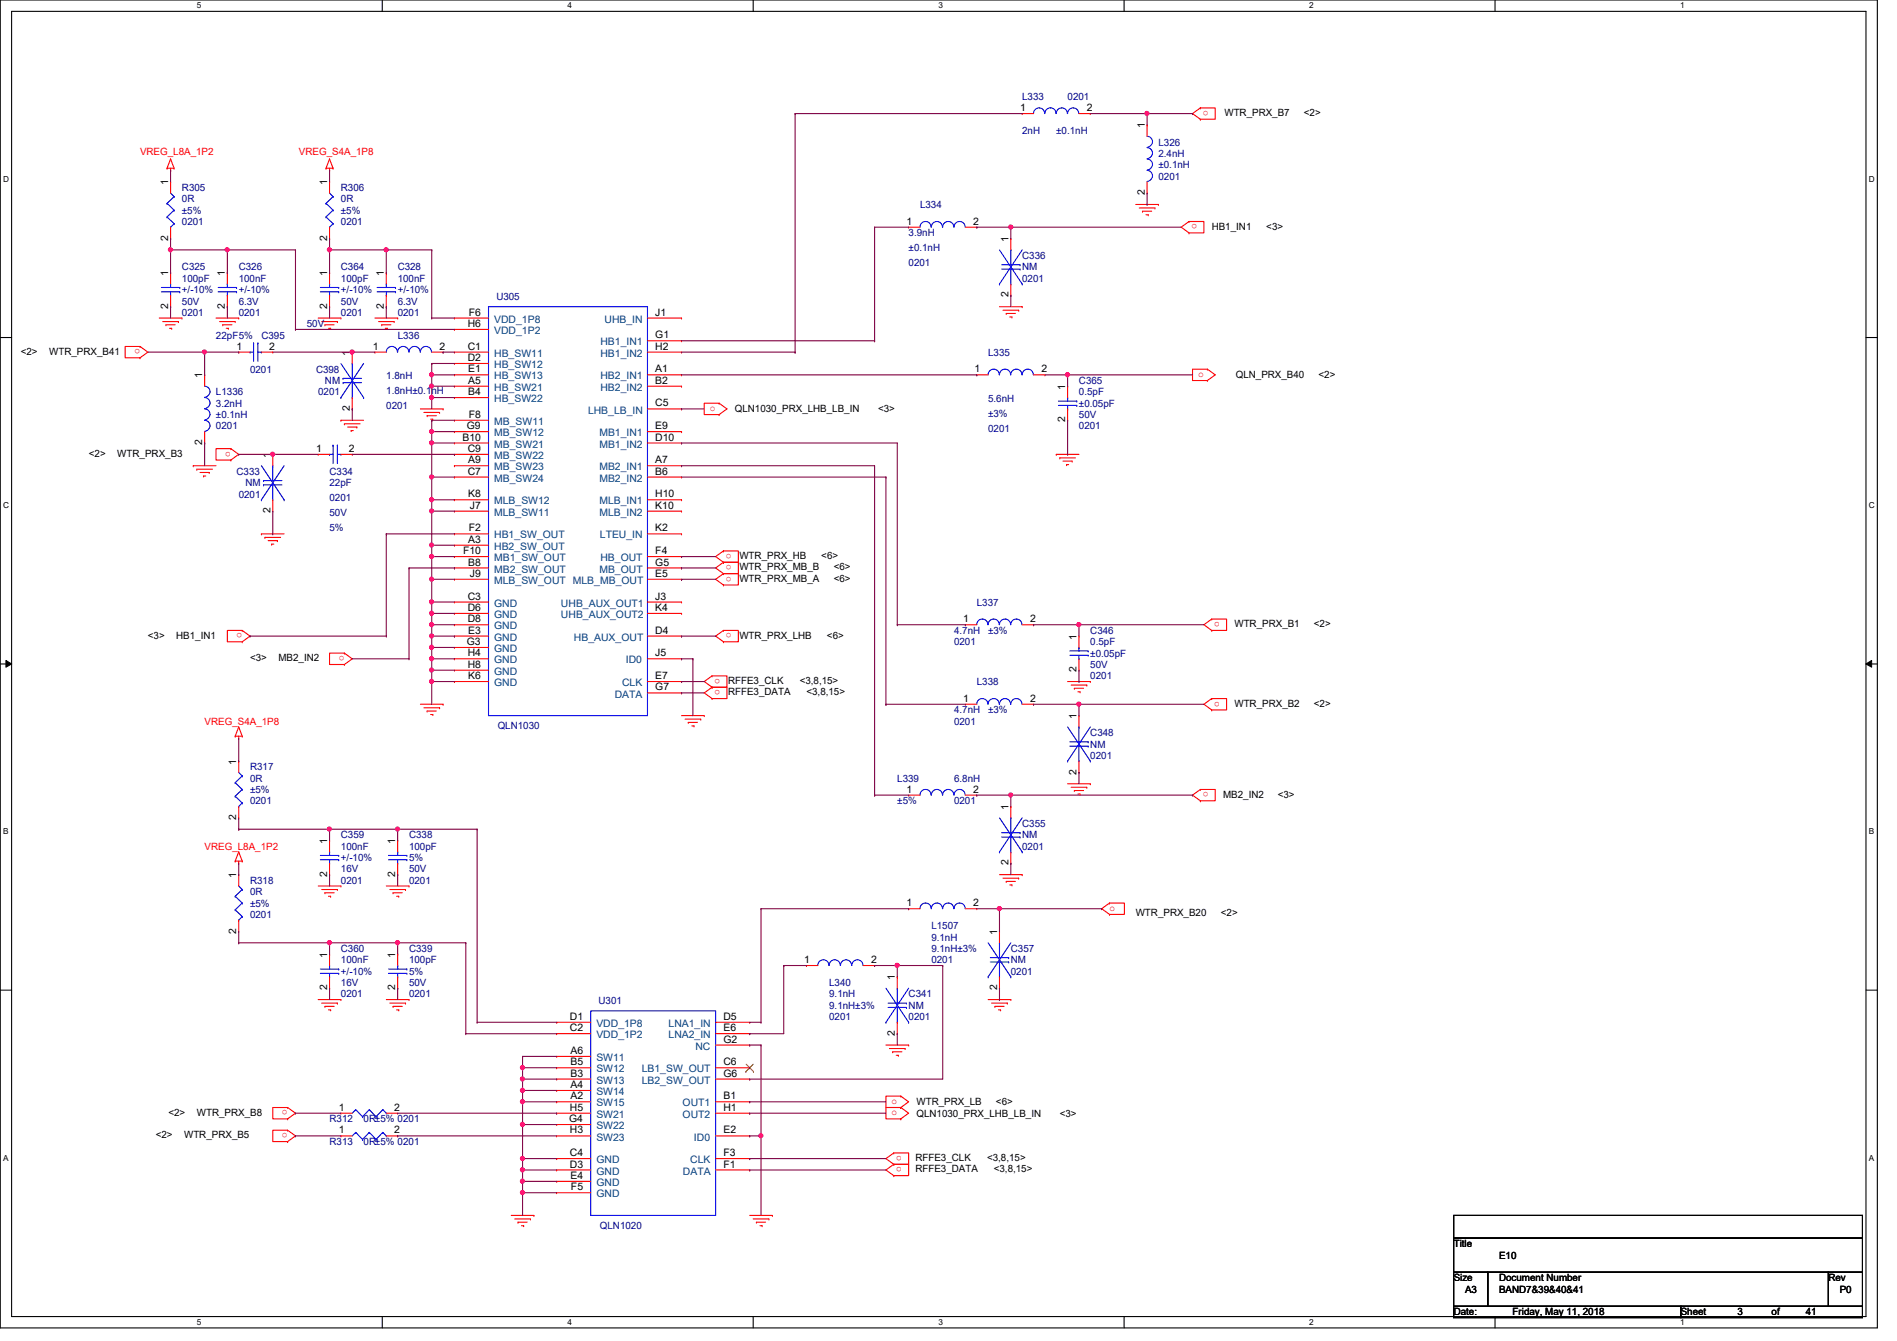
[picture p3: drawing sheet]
<svg xmlns="http://www.w3.org/2000/svg" width="297mm" height="210mm" viewBox="0 0 297 210" stroke-linecap="round" stroke-linejoin="round" font-family="sans-serif">
<defs><g id="words">
<g font-size="1.6">
<text x="159.7" y="17.4">1</text>
<text x="170.2" y="17.4">2</text>
<text x="179.2" y="20.1" transform="rotate(-90 179.2 20.1)">1</text>
<text x="191.7" y="18.2">WTR_PRX_B7</text>
<text x="204.2" y="18.2">&lt;2&gt;</text>
<text x="26.3" y="29" transform="rotate(-90 26.3 29)">1</text>
<text x="51.2" y="29" transform="rotate(-90 51.2 29)">1</text>
<text x="141.9" y="35.2">1</text>
<text x="152.4" y="35.2">2</text>
<text x="179.2" y="30.6" transform="rotate(-90 179.2 30.6)">2</text>
<text x="189.7" y="35.9">HB1_IN1</text>
<text x="198.3" y="35.9">&lt;3&gt;</text>
<text x="26.3" y="37.7" transform="rotate(-90 26.3 37.7)">2</text>
<text x="51.2" y="37.7" transform="rotate(-90 51.2 37.7)">2</text>
<text x="157.9" y="37.9" transform="rotate(-90 157.9 37.9)">1</text>
<text x="26.3" y="43.2" transform="rotate(-90 26.3 43.2)">1</text>
<text x="35.2" y="43.2" transform="rotate(-90 35.2 43.2)">1</text>
<text x="51.2" y="43.2" transform="rotate(-90 51.2 43.2)">1</text>
<text x="60.1" y="43.2" transform="rotate(-90 60.1 43.2)">1</text>
<text x="157.9" y="46.6" transform="rotate(-90 157.9 46.6)">2</text>
<text x="26.3" y="48.3" transform="rotate(-90 26.3 48.3)">2</text>
<text x="35.2" y="48.3" transform="rotate(-90 35.2 48.3)">2</text>
<text x="51.2" y="48.3" transform="rotate(-90 51.2 48.3)">2</text>
<text x="60.1" y="48.3" transform="rotate(-90 60.1 48.3)">2</text>
<text x="73.2" y="51.2">H6</text>
<text x="73.4" y="49.4">F6</text>
<text x="102.6" y="49.4">J1</text>
<text x="102.6" y="53">G1</text>
<text x="3.3" y="55.5">&lt;2&gt;</text>
<text x="7.7" y="55.5">WTR_PRX_B41</text>
<text x="31.7" y="59.2" transform="rotate(-90 31.7 59.2)">1</text>
<text x="37" y="54.7">1</text>
<text x="42.2" y="54.7">2</text>
<text x="54.8" y="55.7" transform="rotate(-90 54.8 55.7)">1</text>
<text x="58.4" y="54.7">1</text>
<text x="68.8" y="54.7">2</text>
<text x="73.2" y="54.7">C1</text>
<text x="73.2" y="56.5">D2</text>
<text x="73.3" y="58.3">E1</text>
<text x="102.6" y="54.7">H2</text>
<text x="102.6" y="58.3">A1</text>
<text x="152.6" y="58.3">1</text>
<text x="163.1" y="58.3">2</text>
<text x="193.5" y="59.2">QLN_PRX_B40</text>
<text x="206.5" y="59.2">&lt;2&gt;</text>
<text x="54.8" y="64.3" transform="rotate(-90 54.8 64.3)">2</text>
<text x="73.3" y="60.1">A5</text>
<text x="73.3" y="61.8">B4</text>
<text x="73.4" y="65.4">F8</text>
<text x="102.6" y="60.1">B2</text>
<text x="102.6" y="63.6">C5</text>
<text x="115.1" y="64.6">QLN1030_PRX_LHB_LB_IN</text>
<text x="137.5" y="64.6">&lt;3&gt;</text>
<text x="166.8" y="61" transform="rotate(-90 166.8 61)">1</text>
<text x="13.9" y="71.5">&lt;2&gt;</text>
<text x="18.4" y="71.5">WTR_PRX_B3</text>
<text x="31.7" y="69.7" transform="rotate(-90 31.7 69.7)">2</text>
<text x="42.3" y="71.7" transform="rotate(-90 42.3 71.7)">1</text>
<text x="49.5" y="70.7">1</text>
<text x="54.6" y="70.7">2</text>
<text x="72.4" y="69">B10</text>
<text x="73.1" y="67.2">G9</text>
<text x="73.2" y="70.7">C9</text>
<text x="102.6" y="67.2">E9</text>
<text x="102.6" y="69">D10</text>
<text x="166.8" y="66.1" transform="rotate(-90 166.8 66.1)">2</text>
<text x="73.2" y="74.3">C7</text>
<text x="73.3" y="72.5">A9</text>
<text x="73.3" y="77.9">K8</text>
<text x="102.6" y="72.5">A7</text>
<text x="102.6" y="74.3">B6</text>
<text x="102.6" y="77.9">H10</text>
<text x="42.3" y="80.3" transform="rotate(-90 42.3 80.3)">2</text>
<text x="73.4" y="83.2">F2</text>
<text x="73.6" y="79.6">J7</text>
<text x="102.6" y="79.6">K10</text>
<text x="102.6" y="83.2">K2</text>
<text x="72.5" y="86.7">F10</text>
<text x="73.3" y="85">A3</text>
<text x="73.3" y="88.5">B8</text>
<text x="102.6" y="86.7">F4</text>
<text x="102.6" y="88.5">G5</text>
<text x="115.8" y="89.3">WTR_PRX_MB_B</text>
<text x="115.8" y="87.5">WTR_PRX_HB</text>
<text x="128.6" y="87.5">&lt;6&gt;</text>
<text x="130.6" y="89.3">&lt;6&gt;</text>
<text x="73.2" y="93.9">C3</text>
<text x="73.2" y="95.6">D6</text>
<text x="73.6" y="90.3">J9</text>
<text x="102.6" y="90.3">E5</text>
<text x="102.6" y="93.9">J3</text>
<text x="102.6" y="95.6">K4</text>
<text x="115.8" y="91.1">WTR_PRX_MB_A</text>
<text x="130.6" y="91.1">&lt;6&gt;</text>
<text x="23.2" y="99.9">&lt;3&gt;</text>
<text x="27.6" y="99.9">HB1_IN1</text>
<text x="73.1" y="101">G3</text>
<text x="73.2" y="97.4">D8</text>
<text x="73.3" y="99.2">E3</text>
<text x="102.6" y="99.2">D4</text>
<text x="115.8" y="99.9">WTR_PRX_LHB</text>
<text x="129.5" y="99.9">&lt;6&gt;</text>
<text x="150.8" y="97.4">1</text>
<text x="161.3" y="97.4">2</text>
<text x="168.6" y="100.1" transform="rotate(-90 168.6 100.1)">1</text>
<text x="193.3" y="98.2">WTR_PRX_B1</text>
<text x="205.7" y="98.2">&lt;2&gt;</text>
<text x="39.2" y="103.5">&lt;3&gt;</text>
<text x="43.6" y="103.5">MB2_IN2</text>
<text x="73.2" y="102.7">H4</text>
<text x="73.2" y="104.5">H8</text>
<text x="73.3" y="106.3">K6</text>
<text x="102.6" y="102.7">J5</text>
<text x="102.6" y="106.3">E7</text>
<text x="114" y="107.1">RFFE3_CLK</text>
<text x="125.2" y="107.1">&lt;3,8,15&gt;</text>
<text x="168.6" y="105.2" transform="rotate(-90 168.6 105.2)">2</text>
<text x="102.6" y="108.1">G7</text>
<text x="114" y="108.8">RFFE3_DATA</text>
<text x="126.3" y="108.8">&lt;3,8,15&gt;</text>
<text x="150.8" y="109.9">1</text>
<text x="161.3" y="109.9">2</text>
<text x="168.6" y="112.6" transform="rotate(-90 168.6 112.6)">1</text>
<text x="193.3" y="110.6">WTR_PRX_B2</text>
<text x="205.7" y="110.6">&lt;2&gt;</text>
<text x="37" y="119.7" transform="rotate(-90 37 119.7)">1</text>
<text x="141.9" y="124.1">1</text>
<text x="152.4" y="124.1">2</text>
<text x="168.6" y="121.2" transform="rotate(-90 168.6 121.2)">2</text>
<text x="191.5" y="124.8">MB2_IN2</text>
<text x="200.1" y="124.8">&lt;3&gt;</text>
<text x="37" y="128.4" transform="rotate(-90 37 128.4)">2</text>
<text x="157.9" y="126.8" transform="rotate(-90 157.9 126.8)">1</text>
<text x="37" y="137.5" transform="rotate(-90 37 137.5)">1</text>
<text x="51.2" y="137.2" transform="rotate(-90 51.2 137.2)">2</text>
<text x="51.2" y="132.1" transform="rotate(-90 51.2 132.1)">1</text>
<text x="61.9" y="137.2" transform="rotate(-90 61.9 137.2)">2</text>
<text x="61.9" y="132.1" transform="rotate(-90 61.9 132.1)">1</text>
<text x="157.9" y="135.5" transform="rotate(-90 157.9 135.5)">2</text>
<text x="141.9" y="141.9">1</text>
<text x="152.4" y="141.9">2</text>
<text x="177.8" y="143.3">WTR_PRX_B20</text>
<text x="191.2" y="143.3">&lt;2&gt;</text>
<text x="37" y="146.1" transform="rotate(-90 37 146.1)">2</text>
<text x="51.2" y="149.9" transform="rotate(-90 51.2 149.9)">1</text>
<text x="61.9" y="149.9" transform="rotate(-90 61.9 149.9)">1</text>
<text x="156.1" y="146.3" transform="rotate(-90 156.1 146.3)">1</text>
<text x="51.2" y="155" transform="rotate(-90 51.2 155)">2</text>
<text x="61.9" y="155" transform="rotate(-90 61.9 155)">2</text>
<text x="125.9" y="150.7">1</text>
<text x="136.4" y="150.7">2</text>
<text x="140.1" y="153.5" transform="rotate(-90 140.1 153.5)">1</text>
<text x="156.1" y="155" transform="rotate(-90 156.1 155)">2</text>
<text x="89.2" y="159.6">D1</text>
<text x="89.2" y="161.4">C2</text>
<text x="113.3" y="159.6">D5</text>
<text x="113.3" y="161.4">E6</text>
<text x="89.3" y="165">A6</text>
<text x="89.3" y="166.8">B5</text>
<text x="113.3" y="163.2">G2</text>
<text x="113.3" y="166.8">C6</text>
<text x="140.1" y="162.1" transform="rotate(-90 140.1 162.1)">2</text>
<text x="53" y="173.9">1</text>
<text x="61.7" y="173.9">2</text>
<text x="89.2" y="173.9">H5</text>
<text x="89.3" y="168.5">B3</text>
<text x="89.3" y="170.3">A4</text>
<text x="89.3" y="172.1">A2</text>
<text x="113.3" y="168.5">G6</text>
<text x="113.3" y="172.1">B1</text>
<text x="113.3" y="173.9">H1</text>
<text x="143.5" y="173">WTR_PRX_LB</text>
<text x="156" y="173">&lt;6&gt;</text>
<text x="24.4" y="178.2">&lt;2&gt;</text>
<text x="26.4" y="174.6">&lt;2&gt;</text>
<text x="28.8" y="178.2">WTR_PRX_B5</text>
<text x="30.8" y="174.6">WTR_PRX_B8</text>
<text x="53" y="177.4">1</text>
<text x="61.7" y="177.4">2</text>
<text x="89.1" y="175.6">G4</text>
<text x="89.2" y="177.4">H3</text>
<text x="113.3" y="177.4">E2</text>
<text x="143.5" y="174.8">QLN1030_PRX_LHB_LB_IN</text>
<text x="165.9" y="174.8">&lt;3&gt;</text>
<text x="89.2" y="181">C4</text>
<text x="89.2" y="182.8">D3</text>
<text x="89.3" y="184.5">E4</text>
<text x="113.3" y="181">F3</text>
<text x="113.3" y="182.8">F1</text>
<text x="143.3" y="181.7">RFFE3_CLK</text>
<text x="143.3" y="183.5">RFFE3_DATA</text>
<text x="154.6" y="181.7">&lt;3,8,15&gt;</text>
<text x="155.6" y="183.5">&lt;3,8,15&gt;</text>
<text x="89.4" y="186.3">F5</text>
<text x="227.6" y="195.2">Title</text>
<text x="234.7" y="197">E10</text>
<text x="227.6" y="200.6">Size</text>
<text x="229.4" y="202.4">A3</text>
<text x="234.7" y="200.6">Document Number</text>
<text x="234.7" y="202.4">BAND7&amp;39&amp;40&amp;41</text>
<text x="286.3" y="200.6">Rev</text>
<text x="288.1" y="202.4">P0</text>
<text x="227.6" y="205.9">Date:</text>
<text x="236.9" y="205.9">Friday, May 11, 2018</text>
<text x="263.2" y="205.9">Sheet</text>
<text x="272.1" y="205.9">3</text>
<text x="277.4" y="205.9">of</text>
<text x="282.7" y="205.9">41</text>
</g>
<g font-size="1.6" fill="#000080">
<text x="160.1" y="15.7">L333</text>
<text x="167.2" y="15.7">0201</text>
<text x="160.1" y="21">2nH</text>
<text x="165.4" y="21">±0.1nH</text>
<text x="181.4" y="22.8">L326</text>
<text x="28.5" y="29.9">R305</text>
<text x="53.4" y="29.9">R306</text>
<text x="181.4" y="24.6">2.4nH</text>
<text x="181.4" y="26.3">±0.1nH</text>
<text x="181.4" y="28.1">0201</text>
<text x="28.5" y="31.7">0R</text>
<text x="28.5" y="33.4">±5%</text>
<text x="28.5" y="35.2">0201</text>
<text x="53.4" y="31.7">0R</text>
<text x="53.4" y="33.4">±5%</text>
<text x="53.4" y="35.2">0201</text>
<text x="144.1" y="32.6">L334</text>
<text x="142.3" y="37">3.9nH</text>
<text x="142.3" y="39.3">±0.1nH</text>
<text x="142.3" y="41.6">0201</text>
<text x="160.1" y="40.6">C336</text>
<text x="28.5" y="42.3">C325</text>
<text x="28.5" y="44.1">100pF</text>
<text x="28.5" y="47.7">50V</text>
<text x="28.5" y="45.9">+/-10%</text>
<text x="37.4" y="42.3">C326</text>
<text x="37.4" y="44.1">100nF</text>
<text x="37.4" y="47.7">6.3V</text>
<text x="37.4" y="45.9">+/-10%</text>
<text x="53.4" y="42.3">C364</text>
<text x="53.4" y="44.1">100pF</text>
<text x="53.4" y="47.7">50V</text>
<text x="53.4" y="45.9">+/-10%</text>
<text x="62.3" y="42.3">C328</text>
<text x="62.3" y="44.1">100nF</text>
<text x="62.3" y="47.7">6.3V</text>
<text x="62.3" y="45.9">+/-10%</text>
<text x="77.7" y="46.9">U305</text>
<text x="160.1" y="42.3">NM</text>
<text x="160.1" y="44.1">0201</text>
<text x="28.5" y="49.4">0201</text>
<text x="33.8" y="53">22pF5%</text>
<text x="37.4" y="49.4">0201</text>
<text x="40.9" y="53">C395</text>
<text x="48" y="51.2">50V</text>
<text x="53.4" y="49.4">0201</text>
<text x="62.3" y="49.4">0201</text>
<text x="62.3" y="53">L336</text>
<text x="39.2" y="58.3">0201</text>
<text x="49.5" y="58.3">C398</text>
<text x="60.5" y="59.4">1.8nH</text>
<text x="154.7" y="55.7">L335</text>
<text x="33.8" y="61.9">L1336</text>
<text x="33.8" y="63.7">3.2nH</text>
<text x="33.8" y="65.4">±0.1nH</text>
<text x="49.8" y="61.9">0201</text>
<text x="50.9" y="60.1">NM</text>
<text x="60.5" y="61.7">1.8nH±0.1nH</text>
<text x="60.5" y="64">0201</text>
<text x="154.7" y="62.9">5.6nH</text>
<text x="154.7" y="65.3">±3%</text>
<text x="168.9" y="60.1">C365</text>
<text x="168.9" y="61.9">0.5pF</text>
<text x="168.9" y="65.4">50V</text>
<text x="168.9" y="63.7">±0.05pF</text>
<text x="33.8" y="67.2">0201</text>
<text x="154.7" y="67.6">0201</text>
<text x="168.9" y="67.2">0201</text>
<text x="37" y="74.3">C333</text>
<text x="37.4" y="77.9">0201</text>
<text x="38.4" y="76.1">NM</text>
<text x="51.6" y="74.3">C334</text>
<text x="51.6" y="76.1">22pF</text>
<text x="51.6" y="78.4">0201</text>
<text x="51.6" y="80.7">50V</text>
<text x="51.6" y="83.1">5%</text>
<text x="152.9" y="94.8">L337</text>
<text x="149.4" y="99.2">4.7nH</text>
<text x="149.4" y="101">0201</text>
<text x="154.7" y="99.2">±3%</text>
<text x="170.7" y="99.2">C346</text>
<text x="170.7" y="101">0.5pF</text>
<text x="152.9" y="107.2">L338</text>
<text x="170.7" y="106.3">0201</text>
<text x="170.7" y="104.6">50V</text>
<text x="170.7" y="102.8">±0.05pF</text>
<text x="149.4" y="111.7">4.7nH</text>
<text x="149.4" y="113.5">0201</text>
<text x="154.7" y="111.7">±3%</text>
<text x="77.9" y="114.2">QLN1030</text>
<text x="170.7" y="115.2">C348</text>
<text x="170.7" y="117">NM</text>
<text x="170.7" y="118.8">0201</text>
<text x="39.2" y="120.6">R317</text>
<text x="39.2" y="122.3">0R</text>
<text x="39.2" y="124.1">±5%</text>
<text x="39.2" y="125.9">0201</text>
<text x="140.5" y="122.3">L339</text>
<text x="140.5" y="125.9">±5%</text>
<text x="149.4" y="122.3">6.8nH</text>
<text x="149.4" y="125.9">0201</text>
<text x="53.4" y="131.2">C359</text>
<text x="64" y="131.2">C338</text>
<text x="160.1" y="129.5">C355</text>
<text x="160.1" y="131.2">NM</text>
<text x="53.4" y="133">100nF</text>
<text x="53.4" y="136.6">16V</text>
<text x="53.4" y="134.8">+/-10%</text>
<text x="64" y="133">100pF</text>
<text x="64" y="136.6">50V</text>
<text x="64" y="134.8">5%</text>
<text x="160.1" y="133">0201</text>
<text x="39.2" y="138.3">R318</text>
<text x="39.2" y="140.1">0R</text>
<text x="39.2" y="141.9">±5%</text>
<text x="39.2" y="143.7">0201</text>
<text x="53.4" y="138.3">0201</text>
<text x="64" y="138.3">0201</text>
<text x="53.4" y="149">C360</text>
<text x="64" y="149">C339</text>
<text x="145.8" y="145.5">L1507</text>
<text x="145.8" y="147.2">9.1nH</text>
<text x="145.8" y="149">9.1nH±3%</text>
<text x="158.3" y="149">C357</text>
<text x="53.4" y="150.8">100nF</text>
<text x="53.4" y="154.3">16V</text>
<text x="53.4" y="152.6">+/-10%</text>
<text x="64" y="150.8">100pF</text>
<text x="64" y="154.3">50V</text>
<text x="64" y="152.6">5%</text>
<text x="129.8" y="154.3">L340</text>
<text x="145.8" y="150.8">0201</text>
<text x="158.3" y="150.8">NM</text>
<text x="158.3" y="152.6">0201</text>
<text x="53.4" y="156.1">0201</text>
<text x="64" y="156.1">0201</text>
<text x="93.7" y="157.2">U301</text>
<text x="129.8" y="156.1">9.1nH</text>
<text x="129.8" y="157.9">9.1nH±3%</text>
<text x="129.8" y="159.7">0201</text>
<text x="142.3" y="156.1">C341</text>
<text x="142.3" y="157.9">NM</text>
<text x="142.3" y="159.7">0201</text>
<text x="51.6" y="175.7">R312</text>
<text x="51.6" y="179.2">R313</text>
<text x="56.9" y="175.7">0R±5% 0201</text>
<text x="56.9" y="179.2">0R±5% 0201</text>
<text x="93.9" y="192.4">QLN1020</text>
</g>
<g font-size="1.6" fill="#f00">
<text x="189.2" y="17.4" transform="rotate(180 189.2 17.4)">o</text>
<text x="21.9" y="24.2">VREG_L8A_1P2</text>
<text x="46.8" y="24.2">VREG_S4A_1P8</text>
<text x="187.4" y="35.1" transform="rotate(180 187.4 35.1)">o</text>
<text x="21.9" y="54.7" transform="rotate(180 21.9 54.7)">o</text>
<text x="187.6" y="59">o</text>
<text x="111.2" y="64.3">o</text>
<text x="36.1" y="70.7" transform="rotate(180 36.1 70.7)">o</text>
<text x="114.6" y="88.5" transform="rotate(180 114.6 88.5)">o</text>
<text x="114.6" y="86.7" transform="rotate(180 114.6 86.7)">o</text>
<text x="114.6" y="90.3" transform="rotate(180 114.6 90.3)">o</text>
<text x="37.9" y="99.1" transform="rotate(180 37.9 99.1)">o</text>
<text x="114.6" y="99.1" transform="rotate(180 114.6 99.1)">o</text>
<text x="191" y="97.4" transform="rotate(180 191 97.4)">o</text>
<text x="53.9" y="102.7" transform="rotate(180 53.9 102.7)">o</text>
<text x="112.8" y="106.3" transform="rotate(180 112.8 106.3)">o</text>
<text x="32" y="113.5">VREG_S4A_1P8</text>
<text x="112.8" y="108" transform="rotate(180 112.8 108)">o</text>
<text x="191" y="109.8" transform="rotate(180 191 109.8)">o</text>
<text x="189.2" y="124" transform="rotate(180 189.2 124)">o</text>
<text x="32" y="133">VREG_L8A_1P2</text>
<text x="173.7" y="142.6">o</text>
<text x="45" y="173.8" transform="rotate(180 45 173.8)">o</text>
<text x="139.6" y="172.8">o</text>
<text x="45" y="177.4" transform="rotate(180 45 177.4)">o</text>
<text x="139.6" y="174.6">o</text>
<text x="141.2" y="180.9" transform="rotate(180 141.2 180.9)">o</text>
<text x="141.2" y="182.7" transform="rotate(180 141.2 182.7)">o</text>
</g>
<g font-size="1.6" fill="#004080">
<text x="77.4" y="50.5">VDD_1P8</text>
<text x="77.4" y="52.3">VDD_1P2</text>
<text x="94.7" y="50.5">UHB_IN</text>
<text x="77.4" y="55.8">HB_SW11</text>
<text x="77.4" y="57.6">HB_SW12</text>
<text x="77.4" y="59.4">HB_SW13</text>
<text x="94" y="54.1">HB1_IN1</text>
<text x="94" y="55.8">HB1_IN2</text>
<text x="94" y="59.4">HB2_IN1</text>
<text x="77.4" y="61.2">HB_SW21</text>
<text x="77.4" y="62.9">HB_SW22</text>
<text x="92.1" y="64.7">LHB_LB_IN</text>
<text x="94" y="61.2">HB2_IN2</text>
<text x="77.4" y="66.5">MB_SW11</text>
<text x="77.4" y="68.3">MB_SW12</text>
<text x="77.4" y="70.1">MB_SW21</text>
<text x="77.4" y="71.8">MB_SW22</text>
<text x="93.8" y="68.3">MB1_IN1</text>
<text x="93.8" y="70.1">MB1_IN2</text>
<text x="77.4" y="73.6">MB_SW23</text>
<text x="77.4" y="75.4">MB_SW24</text>
<text x="93.8" y="73.6">MB2_IN1</text>
<text x="93.8" y="75.4">MB2_IN2</text>
<text x="77.4" y="80.7">MLB_SW11</text>
<text x="77.4" y="79">MLB_SW12</text>
<text x="93.8" y="79">MLB_IN1</text>
<text x="93.8" y="80.7">MLB_IN2</text>
<text x="77.4" y="84.3">HB1_SW_OUT</text>
<text x="77.4" y="86.1">HB2_SW_OUT</text>
<text x="77.4" y="87.8">MB1_SW_OUT</text>
<text x="77.4" y="89.6">MB2_SW_OUT</text>
<text x="93.8" y="89.6">MB_OUT</text>
<text x="93.9" y="84.3">LTEU_IN</text>
<text x="94" y="87.8">HB_OUT</text>
<text x="77.4" y="91.4">MLB_SW_OUT MLB_MB_OUT</text>
<text x="77.4" y="95">GND</text>
<text x="87.8" y="95">UHB_AUX_OUT1</text>
<text x="77.4" y="96.7">GND</text>
<text x="77.4" y="98.5">GND</text>
<text x="77.4" y="100.3">GND</text>
<text x="87.8" y="96.7">UHB_AUX_OUT2</text>
<text x="89.9" y="100.3">HB_AUX_OUT</text>
<text x="77.4" y="102.1">GND</text>
<text x="77.4" y="103.8">GND</text>
<text x="77.4" y="105.6">GND</text>
<text x="77.4" y="107.4">GND</text>
<text x="97.4" y="107.4">CLK</text>
<text x="98" y="103.8">ID0</text>
<text x="96.3" y="109.2">DATA</text>
<text x="93.4" y="160.7">VDD_1P8</text>
<text x="104.7" y="160.7">LNA1_IN</text>
<text x="93.4" y="162.5">VDD_1P2</text>
<text x="93.4" y="166.1">SW11</text>
<text x="93.4" y="167.9">SW12</text>
<text x="100.5" y="167.9">LB1_SW_OUT</text>
<text x="104.7" y="162.5">LNA2_IN</text>
<text x="108.9" y="164.3">NC</text>
<text x="93.4" y="169.6">SW13</text>
<text x="93.4" y="171.4">SW14</text>
<text x="93.4" y="173.2">SW15</text>
<text x="100.5" y="169.6">LB2_SW_OUT</text>
<text x="106.9" y="173.2">OUT1</text>
<text x="93.4" y="175">SW21</text>
<text x="93.4" y="176.7">SW22</text>
<text x="93.4" y="178.5">SW23</text>
<text x="106.9" y="175">OUT2</text>
<text x="108.7" y="178.5">ID0</text>
<text x="93.4" y="182.1">GND</text>
<text x="93.4" y="183.9">GND</text>
<text x="93.4" y="185.6">GND</text>
<text x="106.9" y="183.9">DATA</text>
<text x="108.1" y="182.1">CLK</text>
<text x="93.4" y="187.4">GND</text>
</g>
<g font-size="1.3">
<text x="30.8" y="1.3">5</text>
<text x="88.9" y="1.3">4</text>
<text x="146.9" y="1.3">3</text>
<text x="205" y="1.3">2</text>
<text x="263.1" y="1.3">1</text>
<text x=".5" y="28.4">D</text>
<text x="292.6" y="28.4">D</text>
<text x=".5" y="79.5">C</text>
<text x="292.6" y="79.5">C</text>
<text x=".5" y="130.6">B</text>
<text x="292.6" y="130.6">B</text>
<text x=".5" y="181.7">A</text>
<text x="292.6" y="181.7">A</text>
<text x="30.8" y="207.4">5</text>
<text x="88.9" y="207.4">4</text>
<text x="146.9" y="207.4">3</text>
<text x="205" y="207.4">2</text>
<text x="263.1" y="207.4">1</text>
</g>
</g></defs>
<path d="M0 0h294v207.9h-294zM1.8 1.8h290.4v204.3h-290.4z" fill="none" stroke="#000" stroke-width=".17"/>
<g fill="#fff">
<path d="M30.8 .2h.7v1.4h-.7z"/>
<path d="M30.8 206.2h.7v1.4h-.7z"/>
</g>
<path d="M59.9 0v1.8M59.9 206.1v1.8" fill="none" stroke="#000" stroke-width=".17"/>
<g fill="#fff">
<path d="M88.9 .2h.6v1.4h-.6z"/>
<path d="M88.9 206.2h.6v1.4h-.6z"/>
</g>
<path d="M117.9 0v1.8M117.9 206.1v1.8" fill="none" stroke="#000" stroke-width=".17"/>
<g fill="#fff">
<path d="M146.9 .2h.7v1.4h-.7z"/>
<path d="M146.9 206.2h.7v1.4h-.7z"/>
</g>
<path d="M176 0v1.8M176 206.1v1.8" fill="none" stroke="#000" stroke-width=".17"/>
<g fill="#fff">
<path d="M205 .2h.7v1.4h-.7z"/>
<path d="M205 206.2h.7v1.4h-.7z"/>
</g>
<path d="M234.1 0v1.8M234.1 206.1v1.8" fill="none" stroke="#000" stroke-width=".17"/>
<g fill="#fff">
<path d="M263.1 .2h.7v1.4h-.7z"/>
<path d="M263.1 206.2h.7v1.4h-.7z"/>
<path d="M.5 27.3h.9v1.4h-.9z"/>
<path d="M292.6 27.3h.9v1.4h-.9z"/>
<path d="M.5 78.4h.9v1.4h-.9z"/>
<path d="M292.6 78.4h.9v1.4h-.9z"/>
</g>
<path d="M0 52.8h1.8M292.2 52.8h1.8" fill="none" stroke="#000" stroke-width=".17"/>
<g fill="#fff">
<path d="M.5 129.5h.8v1.4h-.8z"/>
<path d="M292.6 129.5h.9v1.4h-.9z"/>
</g>
<path d="M0 103.9h1.8M292.2 103.9h1.8" fill="none" stroke="#000" stroke-width=".17"/>
<path d="M.9 103.4l.9 .5-.9 .5zM292.2 103.9l.9-.5v1z" fill="#000"/>
<path d="M.9 103.4l.9 .5-.9 .5zM292.2 103.9l.9-.5v1z" fill="none" stroke="#000" stroke-width=".16"/>
<g fill="#fff">
<path d="M.5 180.5h.8v1.4h-.8z"/>
<path d="M292.6 180.5h.9v1.4h-.9z"/>
</g>
<path d="M0 155h1.8M292.2 155h1.8M227.6 190.2h64v3.6h-64zM227.6 193.8h64v5.3h-64zM227.6 199.1h5.4v5.4h-5.4zM233 199.1h53.3v5.4h-53.3zM286.3 199.1h5.3v5.4h-5.3zM227.6 204.5h35.6v1.7h-35.6zM263.2 204.5h28.4v1.7h-28.4z" fill="none" stroke="#000" stroke-width=".17"/>
<g fill="none" stroke="#f00" stroke-width=".17">
<path d="M160.1 17.8h.1M160.1 17.8h1.7M168.9 17.8h1.8M170.7 17.8h.1M179.6 19.6h.1M179.6 19.6v1.7M188 18.7h.1M188 16.9h.1M188 16.9h2.3v1.8h-2.3M188 16.9l-1.3 .9 1.3 .9M26.2 26.3h.1M26.2 26.3h1.1"/>
<path d="M26.7 26.7h.1M26.7 24.9h.1M26.7 28.4h.1M26.7 37.3h.1M26.7 26.3v.4M26.7 28.4v1.8M26.7 35.6v1.7M26.7 24.9l.6 1.4M26.7 24.9l-.5 1.4M27.3 26.3h.1M51.1 26.3h.1M51.1 26.3h1.1"/>
<path d="M51.6 26.7h.1M51.6 24.9h.1M51.6 28.4h.1M51.6 37.3h.1M51.6 26.3v.4M51.6 28.4v1.8M51.6 35.6v1.7M51.6 24.9l.6 1.4M51.6 24.9l-.5 1.4M52.2 26.3h.1M142.3 35.6h.1M142.3 35.6h1.8"/>
<path d="M151.2 35.6h1.7M152.9 35.6h.1M158.3 37.3h.1M158.3 37.3v1.8M177.8 32h3.6M178.4 32.6h2.4M178.9 33.1h.1M178.9 33.1h1.4M179.4 33.6h.4M179.6 30.2h.1M179.6 28.4v1.8M179.8 33.6h.1"/>
<path d="M180.8 32.6h.1M181.4 32h.1M186.2 36.4h.1M186.2 34.7h.1M186.2 34.7h2.3v1.7h-2.3M186.2 34.7l-1.2 .9 1.2 .8M21.9 56h.1M21.9 54.2h.1M21.9 54.2h-2.3v1.8h2.3M21.9 54.2l1.3 .9-1.3 .9M24.9 49.8h3.6M25.5 50.3h2.4"/>
<path d="M26 50.8h.1M26 50.8h1.4M26.5 51.4h.4M26.7 42.7h.1M26.7 48h.1M26.7 42.7v1.7M26.7 46.2v1.8M26.9 51.4h.1M27.9 50.3h.1M28.5 49.8h.1M32 58.7h.1M32 58.7v1.8"/>
<path d="M33.8 49.8h3.6M34.4 50.3h2.4M34.9 50.8h.1M34.9 50.8h1.4M35.4 51.4h.4M35.6 42.7h.1M35.6 48h.1M35.6 42.7v1.7M35.6 46.2v1.8M35.8 51.4h.1M36.8 50.3h.1M37.4 49.8h.1"/>
<path d="M37.4 55.1h.1M37.4 55.1h1.8M40.9 55.1h1.8M42.7 55.1h.1M49.8 49.8h3.6M50.4 50.3h2.4M50.9 50.8h.1M50.9 50.8h1.4M51.4 51.4h.4M51.6 42.7h.1M51.6 48h.1M51.6 42.7v1.7"/>
<path d="M51.6 46.2v1.8M51.8 51.4h.1M52.8 50.3h.1M53.4 49.8h.1M55.2 55.1h.1M55.2 55.1v1.8M58.7 55.1h.1M58.7 49.8h3.6M58.7 55.1h1.8M59.3 50.3h2.4M59.8 50.8h.1M59.8 50.8h1.4"/>
<path d="M60.3 51.4h.4M60.5 42.7h.1M60.5 48h.1M60.5 42.7v1.7M60.5 46.2v1.8M60.7 51.4h.1M61.7 50.3h.1M62.3 49.8h.1M67.6 55.1h1.8M69.4 55.1h.1M71.2 49.8h.1M71.2 51.6h.1"/>
<path d="M71.2 55.1h.1M71.2 56.9h.1M71.2 58.7h.1M71.2 49.8h5.3M71.2 51.6h5.3M71.2 55.1h5.3M71.2 56.9h5.3M71.2 58.7h5.3M101.4 49.8h5.3M101.4 55.1h5.3M101.4 58.7h5.3M101.4 53.3h5.3"/>
<path d="M106.7 49.8h.1M106.7 53.3h.1M106.7 55.1h.1M106.7 58.7h.1M152.9 58.7h.1M152.9 58.7h1.8M156.5 48h3.6M157.1 48.6h2.4M157.6 49.1h.1M157.6 49.1h1.4M158.1 49.6h.4M158.3 46.2h.1"/>
<path d="M158.3 44.4v1.8M158.5 49.6h.1M159.5 48.6h.1M160.1 48h.1M161.8 58.7h1.8M163.6 58.7h.1M189.1 57.8h.1M189.1 59.6h.1M189.1 57.8h-2.4v1.8h2.4M189.1 57.8l1.2 .9-1.2 .9M30.3 72.9h.1M30.3 72.9h3.5"/>
<path d="M30.8 73.4h.1M30.8 73.4h2.5M31.3 74h1.5M31.9 74.5h.1M31.9 74.5h.3M32 69.3h.1M32 67.6v1.7M32.8 74h.1M36.1 72h.1M36.1 70.2h.1M36.1 70.2h-2.3v1.8h2.3M36.1 70.2l1.3 .9-1.3 .9"/>
<path d="M42.7 71.1h.1M42.7 71.1v1.8M42.7 78.2v1.8M49.8 71.1h.1M49.8 71.1h1.8M53.4 65.8h.1M53.4 65.8h3.5M53.4 71.1h1.8M53.9 66.3h.1M53.9 66.3h2.5M54.4 66.8h1.5M55 67.4h.1"/>
<path d="M55 67.4h.3M55.2 71.1h.1M55.2 64h.1M55.2 62.2v1.8M55.9 66.8h.1M65.8 64h3.6M66.4 64.6h2.4M66.9 65.1h.1M66.9 65.1h1.4M67.4 65.6h.4M67.8 65.6h.1M68.8 64.6h.1"/>
<path d="M69.4 64h.1M71.2 60.5h.1M71.2 62.2h.1M71.2 65.8h.1M71.2 67.6h.1M71.2 69.3h.1M71.2 71.1h.1M71.2 72.9h.1M71.2 74.7h.1M71.2 78.2h.1M71.2 65.8h5.3M71.2 71.1h5.3"/>
<path d="M71.2 72.9h5.3M71.2 60.5h5.3M71.2 62.2h5.3M71.2 67.6h5.3M71.2 69.3h5.3M71.2 74.7h5.3M71.2 78.2h5.3M101.4 64h5.3M101.4 72.9h5.3M101.4 60.5h5.3M101.4 67.6h5.3M101.4 69.3h5.3"/>
<path d="M101.4 74.7h5.3M101.4 78.2h5.3M106.7 60.5h.1M106.7 64h.1M106.7 67.6h.1M106.7 69.3h.1M106.7 72.9h.1M106.7 74.7h.1M106.7 78.2h.1M112.6 63.1h.1M112.6 64.9h.1M112.6 63.1h-2.3v1.8h2.3"/>
<path d="M112.6 63.1l1.2 .9-1.2 .9M165.4 71.1h.1M165.4 71.1h3.5M165.9 71.7h.1M165.9 71.7h2.5M166.5 72.2h1.4M167 72.7h.1M167 72.7h.3M167.2 60.5h.1M167.2 65.8h.1M167.2 60.5v1.7M167.2 64v1.8"/>
<path d="M167.9 72.2h.1M37.9 98.7h.1M37.9 98.7h-2.3v1.8h2.3M37.9 98.7l1.3 .9-1.3 .9M40.9 83.6h.1M40.9 83.6h3.6M41.5 84.1h.1M41.5 84.1h2.4M42 84.6h1.4M42.5 85.2h.1M42.5 85.2h.4M42.7 80h.1"/>
<path d="M43.4 84.6h.1M71.2 80h.1M71.2 83.6h.1M71.2 85.3h.1M71.2 87.1h.1M71.2 88.9h.1M71.2 90.7h.1M71.2 94.2h.1M71.2 96h.1M71.2 97.8h.1M71.2 99.6h.1M71.2 83.6h5.3"/>
<path d="M71.2 80h5.3M71.2 85.3h5.3M71.2 87.1h5.3M71.2 88.9h5.3M71.2 90.7h5.3M71.2 94.2h5.3M71.2 96h5.3M71.2 99.6h5.3M71.2 97.8h5.3M101.4 83.6h5.3M101.4 80h5.3M101.4 87.1h5.3"/>
<path d="M101.4 88.9h5.3M101.4 90.7h5.3M101.4 94.2h5.3M101.4 96h5.3M101.4 99.6h5.3M106.7 80h.1M106.7 83.6h.1M106.7 87.1h.1M106.7 88.9h.1M106.7 90.7h.1M106.7 94.2h.1M106.7 96h.1"/>
<path d="M106.7 99.6h.1M113.3 98.7h.1M113.3 98.7h2.3v1.8h-2.3M113.3 91.6h.1M113.3 89.8h.1M113.3 89.8h2.3v1.8h-2.3M113.3 88h.1M113.3 88h2.3v1.8h-2.3M113.3 86.2h.1M113.3 86.2h2.3v1.8h-2.3M113.3 98.7l-1.2 .9 1.2 .9M113.3 89.8l-1.2 .9 1.2 .9"/>
<path d="M113.3 88l-1.2 .9 1.2 .9M113.3 86.2l-1.2 .9 1.2 .9M151.2 97.8h.1M151.2 97.8h1.7M160.1 97.8h1.7M161.8 97.8h.1M168.9 99.6h.1M168.9 99.6v1.7M189.7 98.7h.1M189.7 96.9h.1M189.7 96.9h2.4v1.8h-2.4M189.7 96.9l-1.2 .9 1.2 .9"/>
<path d="M36.8 115.2h.1M36.8 115.2h1.1M37.4 115.6h.1M37.4 113.8h.1M37.4 119.1h.1M37.4 115.2v.4M37.4 119.1v1.8M37.4 113.8l-.6 1.4M37.4 113.8l.5 1.4M37.9 115.2h.1M37.9 100.5h.1M53.9 104h.1"/>
<path d="M53.9 102.2h.1M53.9 102.2h-2.3v1.8h2.3M53.9 102.2l1.3 .9-1.3 .9M65.8 110.2h3.6M66.4 110.8h2.4M66.9 111.3h.1M66.9 111.3h1.4M67.4 111.8h.4M67.8 111.8h.1M68.8 110.8h.1M69.4 110.2h.1M71.2 101.3h.1"/>
<path d="M71.2 103.1h.1M71.2 104.9h.1M71.2 106.7h.1M71.2 106.7h5.3M71.2 103.1h5.3M71.2 101.3h5.3M71.2 104.9h5.3M101.4 106.7h5.3M101.4 103.1h5.3M101.4 108.5h5.3M106.7 103.1h.1M106.7 106.7h.1"/>
<path d="M106.7 108.5h.1M106.7 112h3.6M107.3 112.6h2.4M107.8 113.1h.1M107.8 113.1h1.4M108.3 113.6h.4M108.7 113.6h.1M109.7 112.6h.1M110.3 112h.1M111.5 109.3h.1M111.5 107.6h.1M111.5 107.6h2.3v1.7h-2.3"/>
<path d="M111.5 105.8h.1M111.5 105.8h2.3v1.8h-2.3M111.5 107.6l-1.2 .9 1.2 .8M111.5 105.8l-1.2 .9 1.2 .9M113.3 100.5h.1M151.2 110.2h.1M151.2 110.2h1.7M160.1 110.2h1.7M161.8 110.2h.1M167.2 106.7h3.5M167.7 107.2h2.5M168.2 107.7h.1"/>
<path d="M168.2 107.7h1.5M168.8 108.3h.3M168.9 104.9h.1M168.9 112h.1M168.9 103.1v1.8M168.9 112v1.8M168.9 119.1v1.8M169.1 108.3h.1M170.2 107.2h.1M170.7 106.7h.1M189.7 111.1h.1M189.7 109.3h.1"/>
<path d="M189.7 109.3h2.4v1.8h-2.4M189.7 109.3l-1.2 .9 1.2 .9M36.8 134.8h.1M36.8 134.8h1.1M37.4 135.1h.1M37.4 133.3h.1M37.4 136.9h.1M37.4 128h.1M37.4 126.2v1.8M37.4 134.8v.3M37.4 136.9v1.8M37.4 133.3l-.6 1.5"/>
<path d="M37.4 133.3l.5 1.5M37.9 134.8h.1M49.8 138.7h3.6M50.4 139.2h2.4M50.9 139.7h.1M50.9 139.7h1.4M51.6 131.6h.1M51.6 136.9h.1M51.6 131.6v1.7M51.6 135.1v1.8M52.8 139.2h.1M53.4 138.7h.1"/>
<path d="M60.5 138.7h3.5M61 139.2h2.5M61.5 139.7h.1M61.5 139.7h1.5M62.3 131.6h.1M62.3 136.9h.1M62.3 131.6v1.7M62.3 135.1v1.8M63.5 139.2h.1M64 138.7h.1M142.3 124.5h.1M142.3 124.5h1.8"/>
<path d="M151.2 124.5h1.7M152.9 124.5h.1M156.5 136.9h3.6M157.1 137.5h2.4M157.6 138h.1M157.6 138h1.4M158.1 138.5h.4M158.3 126.2h.1M158.3 135.1h.1M158.3 126.2v1.8M158.3 133.3v1.8M158.5 138.5h.1"/>
<path d="M159.5 137.5h.1M160.1 136.9h.1M167.2 122.7h3.5M167.7 123.2h2.5M168.2 123.7h.1M168.2 123.7h1.5M168.8 124.3h.3M168.9 120.9h.1M169.1 124.3h.1M170.2 123.2h.1M170.7 122.7h.1M188 125.3h.1"/>
<path d="M188 123.6h.1M188 123.6h2.3v1.7h-2.3M188 123.6l-1.3 .9 1.3 .8M37.4 145.8h.1M37.4 144v1.8M49.8 156.5h3.6M50.4 157h2.4M50.9 157.5h.1M50.9 157.5h1.4M51.4 140.3h.4M51.4 158.1h.4M51.6 149.4h.1"/>
<path d="M51.6 154.7h.1M51.6 149.4v1.7M51.6 152.9v1.8M51.8 140.3h.1M51.8 158.1h.1M52.8 157h.1M53.4 156.5h.1M60.5 156.5h3.5M61 157h2.5M61.5 157.5h.1M61.5 157.5h1.5M62.1 140.3h.3"/>
<path d="M62.1 158.1h.3M62.3 149.4h.1M62.3 154.7h.1M62.3 149.4v1.7M62.3 152.9v1.8M62.4 158.1h.1M62.4 140.3h.1M63.5 157h.1M64 156.5h.1M126.3 151.1h.1M126.3 151.1h1.8M135.2 151.1h1.7"/>
<path d="M136.9 151.1h.1M140.5 152.9h.1M140.5 152.9v1.8M142.3 142.2h.1M142.3 142.2h1.8M151.2 142.2h1.7M152.9 142.2h.1M154.7 156.5h3.6M155.3 157h2.4M155.8 157.5h.1M155.8 157.5h1.4M156.3 158.1h.4"/>
<path d="M156.5 145.8h.1M156.5 154.7h.1M156.5 145.8v1.8M156.5 152.9v1.8M156.7 158.1h.1M157.7 157h.1M158.3 156.5h.1M173.7 141.4h.1M173.7 143.1h.1M173.7 141.4h2.4v1.7h-2.4M173.7 141.4l-1.2 .8 1.2 .9M45 178.7h.1"/>
<path d="M45 176.9h.1M45 176.9h-2.3v1.8h2.3M45 175.1h.1M45 173.4h.1M45 173.4h-2.3v1.7h2.3M45 176.9l1.3 .9-1.3 .9M45 173.4l1.3 .8-1.3 .9M53.4 174.2h.1M53.4 177.8h.1M53.4 174.2h1.8M53.4 177.8h1.8M60.5 174.2h1.8"/>
<path d="M60.5 177.8h1.8M62.3 174.2h.1M62.3 177.8h.1M87.2 160h.1M87.2 161.8h.1M87.2 165.4h.1M87.2 167.1h.1M87.2 168.9h.1M87.2 170.7h.1M87.2 172.5h.1M87.2 174.2h.1M87.2 176h.1"/>
<path d="M87.2 177.8h.1M87.2 160h5.3M87.2 161.8h5.3M87.2 165.4h5.3M87.2 167.1h5.3M87.2 168.9h5.3M87.2 170.7h5.3M87.2 172.5h5.3M87.2 174.2h5.3M87.2 176h5.3M87.2 177.8h5.3M112.1 163.6h5.3"/>
<path d="M112.1 160h5.3M112.1 161.8h5.3M112.1 167.1h5.3M112.1 168.9h5.3M112.1 172.5h5.3M112.1 174.2h5.3M112.1 177.8h5.3M117.4 160h.1M117.4 161.8h.1M117.4 163.6h.1M117.4 167.1h.1M117.4 168.9h.1"/>
<path d="M117.4 172.5h.1M117.4 174.2h.1M117.4 177.8h.1M138.7 163.6h3.6M139.3 164.1h2.4M139.8 164.6h.1M139.8 164.6h1.4M140.3 165.2h.4M140.5 161.8h.1M140.5 160v1.8M140.7 165.2h.1M141.1 173.4h.1"/>
<path d="M141.1 175.1h.1M141.1 173.4h-2.4v1.7h2.4M141.1 171.6h.1M141.1 171.6h-2.4v1.8h2.4M141.1 173.4l1.2 .8-1.2 .9M141.1 171.6l1.2 .9-1.2 .9M141.7 164.1h.1M142.3 163.6h.1M80 190.2h3.6M80.6 190.8h2.5M81.1 191.3h.1M81.1 191.3h1.4"/>
<path d="M81.7 191.9h.3M82 191.9h.1M83.1 190.8h.1M83.6 190.2h.1M87.2 181.4h.1M87.2 183.1h.1M87.2 184.9h.1M87.2 186.7h.1M87.2 181.4h5.3M87.2 183.1h5.3M87.2 184.9h5.3M87.2 186.7h5.3"/>
<path d="M112.1 181.4h5.3M112.1 183.1h5.3M117.4 181.4h.1M117.4 183.1h.1M117.4 190.2h3.5M117.9 190.8h2.5M118.4 191.3h.1M118.4 191.3h1.5M119 191.9h.3M119.3 191.9h.1M120.4 190.8h.1M120.9 190.2h.1"/>
<path d="M140 182.2h.1M140 180.5h.1M140 180.5h2.3v1.7h-2.3M140 184h.1M140 182.2h2.3v1.8h-2.3M140 180.5l-1.3 .9 1.3 .8M140 182.2l-1.3 .9 1.3 .9"/>
</g>
<g fill="none" stroke="#00f" stroke-width=".17">
<path d="M161.8 17.8a.87 .87 0 0 1 .9-.9 .87 .87 0 0 1 .9 .9M163.6 17.8a.87 .87 0 0 1 .9-.9 .87 .87 0 0 1 .9 .9M165.4 17.8a.87 .87 0 0 1 .9-.9 .87 .87 0 0 1 .8 .9M167.2 17.8a.87 .87 0 0 1 .8-.9 .87 .87 0 0 1 .9 .9M26.2 31.8h.1M26.2 34h.1M26.2 31.8l1.1 1.1M26.2 34l1.1 1M26.7 35.6h.1M26.7 30.2l.6 .6M27.3 30.8h.1M27.3 32.9h.1"/>
<path d="M27.3 35h.1M27.3 30.8l-1.1 1M27.3 32.9l-1.1 1.1M27.3 35l-.6 .6M51.1 31.8h.1M51.1 34h.1M51.1 31.8l1.1 1.1M51.1 34l1.1 1M51.6 35.6h.1M51.6 30.2l.6 .6M52.2 30.8h.1M52.2 32.9h.1"/>
<path d="M52.2 35h.1M52.2 30.8l-1.1 1M52.2 32.9l-1.1 1.1M52.2 35l-.6 .6M144.1 35.6a.87 .87 0 0 1 .8-.9 .87 .87 0 0 1 .9 .9M145.8 35.6a.87 .87 0 0 1 .9-.9 .87 .87 0 0 1 .9 .9M147.6 35.6a.87 .87 0 0 1 .9-.9 .87 .87 0 0 1 .8 .9M149.4 35.6a.87 .87 0 0 1 .9-.9 .87 .87 0 0 1 .8 .9M156.5 39.1l3.6 5.3M158.3 39.1h.1M158.3 39.1v2.3M160.1 39.1l-3.6 5.3"/>
<path d="M179.6 21.3a.87 .87 0 0 1 .9 .9 .87 .87 0 0 1-.9 .9M179.6 23.1a.87 .87 0 0 1 .9 .9 .87 .87 0 0 1-.9 .8M179.6 24.9a.87 .87 0 0 1 .9 .9 .87 .87 0 0 1-.9 .8M179.6 26.7a.87 .87 0 0 1 .9 .8 .87 .87 0 0 1-.9 .9M25.3 45h2.8M25.3 45.7h2.8M26.7 44.4h.1M26.7 46.2h.1M26.7 44.4v.6M26.7 45.7v.5M28.1 45h.1M28.1 45.7h.1"/>
<path d="M34.2 45h2.8M34.2 45.7h2.8M35.6 44.4h.1M35.6 46.2h.1M35.6 44.4v.6M35.6 45.7v.5M37 45h.1M37 45.7h.1M39.2 55.1h.1M39.2 55.1h.5M39.7 53.7h.1M39.7 53.7v2.9"/>
<path d="M40.4 53.7h.1M40.4 53.7v2.9M40.4 55.1h.5M40.9 55.1h.1M50.2 45h2.8M50.2 45.7h2.8M51.6 44.4h.1M51.6 46.2h.1M51.6 44.4v.6M51.6 45.7v.5M53 45h.1M53 45.7h.1"/>
<path d="M53.4 56.9l3.5 5.3M53.7 59.2h.1M53.7 59.9h.1M53.7 59.2h2.9M53.7 59.9h2.9M55.2 56.9h.1M55.2 56.9v2.3M55.2 59.9v2.3M56.9 56.9l-3.5 5.3M59.1 45h2.8M59.1 45.7h2.8M60.5 44.4h.1"/>
<path d="M60.5 46.2h.1M60.5 55.1a.87 .87 0 0 1 .9-.9 .87 .87 0 0 1 .8 .9M60.5 44.4v.6M60.5 45.7v.5M61.9 45h.1M61.9 45.7h.1M62.3 55.1a.87 .87 0 0 1 .8-.9 .87 .87 0 0 1 .9 .9M64 55.1a.87 .87 0 0 1 .9-.9 .87 .87 0 0 1 .9 .9M65.8 55.1a.87 .87 0 0 1 .9-.9 .87 .87 0 0 1 .9 .9M76.5 48h24.9v64h-24.9zM154.7 58.7a.87 .87 0 0 1 .9-.9 .87 .87 0 0 1 .9 .9M156.5 58.7a.87 .87 0 0 1 .9-.9 .87 .87 0 0 1 .8 .9"/>
<path d="M156.5 44.4h.1M156.8 41.4h2.9M156.8 42.1h2.9M158.3 58.7a.87 .87 0 0 1 .8-.9 .87 .87 0 0 1 .9 .9M158.3 44.4h.1M158.3 42.1v2.3M159.7 41.4h.1M159.7 42.1h.1M160.1 58.7a.87 .87 0 0 1 .8-.9 .87 .87 0 0 1 .9 .9M160.1 44.4h.1M32 60.5a.87 .87 0 0 1 .9 .8 .87 .87 0 0 1-.9 .9M32 62.2a.87 .87 0 0 1 .9 .9 .87 .87 0 0 1-.9 .9"/>
<path d="M32 64a.87 .87 0 0 1 .9 .9 .87 .87 0 0 1-.9 .8M32 65.8a.87 .87 0 0 1 .9 .9 .87 .87 0 0 1-.9 .8M40.9 78.2h.1M40.9 72.9l3.6 5.3M41.3 75.2h.1M41.3 75.9h.1M41.3 75.2h2.9M41.3 75.9h2.9M42.7 72.9h.1M42.7 78.2h.1M42.7 72.9v2.3M42.7 75.9v2.3"/>
<path d="M44.5 78.2h.1M44.5 72.9l-3.6 5.3M51.6 71.1h.1M51.6 71.1h.6M52.2 69.7h.1M52.2 69.7v2.9M52.8 69.7h.1M52.8 69.7v2.9M52.8 71.1h.6M53.4 71.1h.1M53.4 62.2h.1M55.2 62.2h.1"/>
<path d="M56.9 62.2h.1M165.7 62.8h2.9M165.7 63.5h2.9M167.2 62.2h.1M167.2 64h.1M167.2 62.2v.6M167.2 63.5v.5M168.6 62.8h.1M168.6 63.5h.1M152.9 97.8a.87 .87 0 0 1 .9-.9 .87 .87 0 0 1 .9 .9M154.7 97.8a.87 .87 0 0 1 .9-.9 .87 .87 0 0 1 .9 .9M156.5 97.8a.87 .87 0 0 1 .9-.9 .87 .87 0 0 1 .8 .9"/>
<path d="M158.3 97.8a.87 .87 0 0 1 .8-.9 .87 .87 0 0 1 .9 .9M152.9 110.2a.87 .87 0 0 1 .9-.9 .87 .87 0 0 1 .9 .9M154.7 110.2a.87 .87 0 0 1 .9-.9 .87 .87 0 0 1 .9 .9M156.5 110.2a.87 .87 0 0 1 .9-.9 .87 .87 0 0 1 .8 .9M158.3 110.2a.87 .87 0 0 1 .8-.9 .87 .87 0 0 1 .9 .9M167.2 119.1h.1M167.2 113.8l3.5 5.3M167.5 101.9h2.9M167.5 102.6h2.9M167.5 116.1h2.9M167.5 116.8h2.9M168.9 101.3h.1"/>
<path d="M168.9 103.1h.1M168.9 113.8h.1M168.9 119.1h.1M168.9 101.3v.6M168.9 102.6v.5M168.9 113.8v2.3M168.9 116.8v2.3M170.4 101.9h.1M170.4 102.6h.1M170.4 116.1h.1M170.4 116.8h.1M170.7 119.1h.1"/>
<path d="M170.7 113.8l-3.5 5.3M36.8 122.5h.1M36.8 124.6h.1M36.8 122.5l1.1 1.1M36.8 124.6l1.1 1.1M37.4 126.2h.1M37.4 138.7l.5 .5M37.4 120.9l.5 .6M37.9 139.2h.1M37.9 121.5h.1M37.9 123.6h.1M37.9 125.7h.1"/>
<path d="M37.9 139.2l-1.1 1.1M37.9 121.5l-1.1 1M37.9 123.6l-1.1 1M37.9 125.7l-.5 .5M50.2 133.9h2.8M50.2 134.6h2.8M51.6 133.3h.1M51.6 135.1h.1M51.6 133.3v.6M51.6 134.6v.5M53 133.9h.1M53 134.6h.1"/>
<path d="M60.8 133.9h2.9M60.8 134.6h2.9M62.3 133.3h.1M62.3 135.1h.1M62.3 133.3v.6M62.3 134.6v.5M63.7 133.9h.1M63.7 134.6h.1M144.1 124.5a.87 .87 0 0 1 .8-.9 .87 .87 0 0 1 .9 .9M145.8 124.5a.87 .87 0 0 1 .9-.9 .87 .87 0 0 1 .9 .9M147.6 124.5a.87 .87 0 0 1 .9-.9 .87 .87 0 0 1 .8 .9M149.4 124.5a.87 .87 0 0 1 .9-.9 .87 .87 0 0 1 .8 .9"/>
<path d="M156.5 133.3h.1M156.5 128l3.6 5.3M156.8 130.3h2.9M156.8 131h2.9M158.3 128h.1M158.3 133.3h.1M158.3 128v2.3M158.3 131v2.3M159.7 130.3h.1M159.7 131h.1M160.1 133.3h.1M160.1 128l-3.6 5.3"/>
<path d="M36.8 140.3h.1M36.8 142.4h.1M36.8 140.3l1.1 1.1M36.8 142.4l1.1 1.1M37.4 144h.1M37.9 141.4h.1M37.9 143.5h.1M37.9 141.4l-1.1 1M37.9 143.5l-.5 .5M50.2 151.7h2.8M50.2 152.4h2.8M51.6 151.1h.1"/>
<path d="M51.6 152.9h.1M51.6 151.1v.6M51.6 152.4v.5M53 151.7h.1M53 152.4h.1M60.8 151.7h2.9M60.8 152.4h2.9M62.3 151.1h.1M62.3 152.9h.1M62.3 151.1v.6M62.3 152.4v.5M63.7 151.7h.1"/>
<path d="M63.7 152.4h.1M92.5 158.2h19.6v32h-19.6zM128.1 151.1a.87 .87 0 0 1 .8-.9 .87 .87 0 0 1 .9 .9M129.8 151.1a.87 .87 0 0 1 .9-.9 .87 .87 0 0 1 .9 .9M131.6 151.1a.87 .87 0 0 1 .9-.9 .87 .87 0 0 1 .8 .9M133.4 151.1a.87 .87 0 0 1 .9-.9 .87 .87 0 0 1 .8 .9M138.7 154.7l3.6 5.3M139.1 157h2.8M139.1 157.7h2.8M140.5 154.7h.1M140.5 154.7v2.3M140.5 157.7v2.3"/>
<path d="M141.9 157h.1M141.9 157.7h.1M142.3 154.7l-3.6 5.3M144.1 142.2a.87 .87 0 0 1 .8-.8 .87 .87 0 0 1 .9 .8M145.8 142.2a.87 .87 0 0 1 .9-.8 .87 .87 0 0 1 .9 .8M147.6 142.2a.87 .87 0 0 1 .9-.8 .87 .87 0 0 1 .8 .8M149.4 142.2a.87 .87 0 0 1 .9-.8 .87 .87 0 0 1 .8 .8M154.7 152.9h.1M154.7 147.6l3.6 5.3M155.1 149.9h2.8M155.1 150.6h2.8M156.5 147.6h.1"/>
<path d="M156.5 152.9h.1M156.5 147.6v2.3M156.5 150.6v2.3M157.9 149.9h.1M157.9 150.6h.1M158.3 152.9h.1M158.3 147.6l-3.6 5.3M55.7 173.7h.1M55.7 177.2h.1M55.7 173.7l-.5 .5M55.7 173.7l1.1 1.1M55.7 177.2l-.5 .6"/>
<path d="M55.7 177.2l1.1 1.2M56.8 174.8h.1M56.8 178.4h.1M57.8 173.7h.1M57.8 177.2h.1M57.8 173.7l-1 1.1M57.8 173.7l1.1 1.1M57.8 177.2l-1 1.2M57.8 177.2l1.1 1.2M58.9 174.8h.1M58.9 178.4h.1M59.9 173.7h.1"/>
<path d="M59.9 177.2h.1M59.9 173.7l-1 1.1M59.9 173.7l.6 .5M59.9 177.2l-1 1.2M59.9 177.2l.6 .6M60.5 174.2h.1M60.5 177.8h.1M138.7 160h.1M140.5 160h.1M142.3 160h.1"/>
</g>
<path d="M116.8 167.7h.1M116.8 166.6l1.2 1.1M117.9 166.6l-1.1 1.1M118 167.7h.1" fill="none" stroke="#804000" stroke-width=".16"/>
<path d="M37.4 71.1h.1M37.4 71.1h5.3" fill="none" stroke="#800040" stroke-width=".17"/>
<circle cx="42.7" cy="71.1" r=".32" fill="#f0f"/>
<circle cx="42.7" cy="71.1" r=".32" fill="none" stroke="#f0f" stroke-width=".17"/>
<path d="M42.7 71.1h.1M42.7 71.1h7.1M55.2 71.1h16M71.2 71.1h.1M42.7 83.6h.1M42.7 80v3.6M161.8 110.2h.1M161.8 110.2h26.7M168.9 110.2h.1M168.9 110.2v1.8M168.9 120.9h.1M168.9 120.9v1.8" fill="none" stroke="#800040" stroke-width=".17"/>
<circle cx="168.9" cy="110.2" r=".32" fill="#f0f"/>
<circle cx="168.9" cy="110.2" r=".32" fill="none" stroke="#f0f" stroke-width=".17"/>
<g fill="none" stroke="#800040" stroke-width=".17">
<path d="M106.7 64h.1M106.7 64h3.6M64 88.9h.1M64 88.9h7.2M64 88.9v14.2M71.2 88.9h.1M55.2 103.1h8.8M64 103.1h.1M138.7 110.2h.1M138.7 110.2h12.5M74.7 129.8h.1M74.7 129.8v30.2"/>
<path d="M72.9 147.6h.1M72.9 147.6v14.2M46.3 177.8h.1M46.3 177.8h7.1M62.3 177.8h.1M62.3 177.8h24.9M72.9 161.8h.1M72.9 161.8h14.3M74.7 160h.1M74.7 160h12.5M81.8 168.9h.1M81.8 176h.1"/>
<path d="M81.8 168.9h5.4M81.8 176v5.4M81.8 176h5.4"/>
</g>
<circle cx="81.8" cy="176" r=".32" fill="#f0f"/>
<circle cx="81.8" cy="176" r=".32" fill="none" stroke="#f0f" stroke-width=".17"/>
<path d="M37.4 119.1h.1M37.4 115.6v3.5M37.4 129.8h.1M37.4 129.8h14.2M62.3 174.2h24.9M81.8 172.5h.1M81.8 172.5v3.5M87.2 174.2h.1" fill="none" stroke="#800040" stroke-width=".17"/>
<circle cx="81.8" cy="172.4" r=".32" fill="#f0f"/>
<circle cx="81.8" cy="172.4" r=".32" fill="none" stroke="#f0f" stroke-width=".17"/>
<path d="M81.8 172.5h.1M81.8 170.7h.1M81.8 172.5h5.4M81.8 168.9v1.8" fill="none" stroke="#800040" stroke-width=".17"/>
<circle cx="81.8" cy="168.9" r=".32" fill="#f0f"/>
<circle cx="81.8" cy="168.9" r=".32" fill="none" stroke="#f0f" stroke-width=".17"/>
<circle cx="81.8" cy="170.7" r=".32" fill="#f0f"/>
<circle cx="81.8" cy="170.7" r=".32" fill="none" stroke="#f0f" stroke-width=".17"/>
<g fill="none" stroke="#800040" stroke-width=".17">
<path d="M51.6 136.9h.1M51.6 136.9v1.8M62.3 136.9h.1M62.3 129.8h.1M62.3 129.8v1.8M62.3 136.9v1.8M62.3 129.8h12.4M51.6 154.7h.1M51.6 154.7v1.8M62.3 154.7h.1M62.3 154.7v1.8M119.2 163.6h.1"/>
<path d="M119.2 163.6v14.2"/>
</g>
<circle cx="62.2" cy="129.8" r=".32" fill="#f0f"/>
<circle cx="62.2" cy="129.8" r=".32" fill="none" stroke="#f0f" stroke-width=".17"/>
<path d="M51.6 129.8h.1M51.6 129.8v1.8" fill="none" stroke="#800040" stroke-width=".17"/>
<circle cx="51.6" cy="129.8" r=".32" fill="#f0f"/>
<circle cx="51.6" cy="129.8" r=".32" fill="none" stroke="#f0f" stroke-width=".17"/>
<path d="M51.6 129.8h.1M51.6 129.8h10.7M51.6 147.6h.1M51.6 147.6h21.3M51.6 147.6v1.8M62.3 147.6h.1M62.3 147.6v1.8" fill="none" stroke="#800040" stroke-width=".17"/>
<circle cx="62.2" cy="147.5" r=".32" fill="#f0f"/>
<circle cx="62.2" cy="147.5" r=".32" fill="none" stroke="#f0f" stroke-width=".17"/>
<g fill="none" stroke="#800040" stroke-width=".17">
<path d="M37.4 147.6h.1M37.4 147.6h14.2M122.7 151.1h.1M122.7 151.1v10.7M122.7 151.1h3.6M136.9 151.1h.1M136.9 151.1h3.6M140.5 151.1h.1M140.5 151.1v1.8M46.3 174.2h.1M46.3 174.2h7.1M140.5 161.8h.1"/>
<path d="M140.5 161.8v1.8"/>
</g>
<circle cx="51.6" cy="147.5" r=".32" fill="#f0f"/>
<circle cx="51.6" cy="147.5" r=".32" fill="none" stroke="#f0f" stroke-width=".17"/>
<path d="M119.2 177.8h.1M119.2 177.8v12.4M117.4 181.4h.1M117.4 181.4h21.3" fill="none" stroke="#800040" stroke-width=".17"/>
<circle cx="119.1" cy="177.8" r=".32" fill="#f0f"/>
<circle cx="119.1" cy="177.8" r=".32" fill="none" stroke="#f0f" stroke-width=".17"/>
<path d="M140.5 151.1h.1M140.5 151.1h7.1M147.6 151.1h.1M147.6 151.1v17.8h-30.2M117.4 177.8h.1M117.4 163.6h.1M117.4 168.9h.1M117.4 177.8h1.8M117.4 163.6h1.8" fill="none" stroke="#800040" stroke-width=".17"/>
<circle cx="140.5" cy="151.1" r=".32" fill="#f0f"/>
<circle cx="140.5" cy="151.1" r=".32" fill="none" stroke="#f0f" stroke-width=".17"/>
<path d="M117.4 161.8h.1M117.4 161.8h5.3M81.8 184.9h.1M81.8 183.1h.1M81.8 184.9h5.4M81.8 183.1v1.8" fill="none" stroke="#800040" stroke-width=".17"/>
<circle cx="81.8" cy="184.9" r=".32" fill="#f0f"/>
<circle cx="81.8" cy="184.9" r=".32" fill="none" stroke="#f0f" stroke-width=".17"/>
<circle cx="81.8" cy="183.1" r=".32" fill="#f0f"/>
<circle cx="81.8" cy="183.1" r=".32" fill="none" stroke="#f0f" stroke-width=".17"/>
<path d="M81.8 183.1h.1M81.8 181.4h.1M81.8 183.1h5.4M81.8 181.4v1.7M81.8 181.4h5.4" fill="none" stroke="#800040" stroke-width=".17"/>
<circle cx="81.8" cy="181.3" r=".32" fill="#f0f"/>
<circle cx="81.8" cy="181.3" r=".32" fill="none" stroke="#f0f" stroke-width=".17"/>
<path d="M81.8 186.7h.1M81.8 184.9h.1M81.8 184.9v5.3M81.8 186.7h5.4M117.4 183.1h.1M117.4 183.1h21.3" fill="none" stroke="#800040" stroke-width=".17"/>
<circle cx="81.8" cy="186.7" r=".32" fill="#f0f"/>
<circle cx="81.8" cy="186.7" r=".32" fill="none" stroke="#f0f" stroke-width=".17"/>
<g fill="none" stroke="#800040" stroke-width=".17">
<path d="M106.7 58.7h46.2M152.9 58.7h.1M161.8 97.8h.1M161.8 97.8h26.7M168.9 97.8h.1M168.9 97.8v1.8M168.9 106.7h.1M168.9 104.9v1.8M119.2 142.2h.1M119.2 142.2h23.1M119.2 142.2v17.8M142.3 142.2h.1"/>
<path d="M117.4 174.2h.1M117.4 172.5h.1M117.4 160h1.8M117.4 174.2h21.3M117.4 172.5h21.3M119.2 160h.1"/>
</g>
<circle cx="168.9" cy="97.8" r=".32" fill="#f0f"/>
<circle cx="168.9" cy="97.8" r=".32" fill="none" stroke="#f0f" stroke-width=".17"/>
<g fill="none" stroke="#800040" stroke-width=".17">
<path d="M106.7 53.3h30.2M106.7 55.1h17.8M124.5 55.1h.1M136.9 53.3h.1M67.6 74.7h.1M67.6 69.3v5.4M140.5 69.3v28.5M140.5 97.8h.1M140.5 97.8h10.7M151.2 97.8h.1M106.7 103.1h.1M106.7 103.1h1.8"/>
<path d="M108.5 103.1h.1M108.5 103.1v8.9"/>
</g>
<circle cx="67.6" cy="69.3" r=".32" fill="#f0f"/>
<circle cx="67.6" cy="69.3" r=".32" fill="none" stroke="#f0f" stroke-width=".17"/>
<circle cx="67.6" cy="74.6" r=".32" fill="#f0f"/>
<circle cx="67.6" cy="74.6" r=".32" fill="none" stroke="#f0f" stroke-width=".17"/>
<path d="M67.6 69.3h.1M67.6 69.3h3.6M37.4 129.8h.1M37.4 136.9h.1M37.4 128v1.8M37.4 135.1v1.8M136.9 124.5h.1M136.9 124.5h5.4M158.3 124.5h28.4M186.7 124.5h.1M37.4 147.6h.1M37.4 145.8v1.8" fill="none" stroke="#800040" stroke-width=".17"/>
<circle cx="158.3" cy="124.4" r=".32" fill="#f0f"/>
<circle cx="158.3" cy="124.4" r=".32" fill="none" stroke="#f0f" stroke-width=".17"/>
<path d="M23.2 55.1h8.8M32 55.1h.1M55.2 55.1h.1M55.2 55.1h3.5M67.6 74.7h.1M67.6 74.7v3.5M67.6 74.7h3.6" fill="none" stroke="#800040" stroke-width=".17"/>
<circle cx="55.1" cy="55.1" r=".32" fill="#f0f"/>
<circle cx="55.1" cy="55.1" r=".32" fill="none" stroke="#f0f" stroke-width=".17"/>
<g fill="none" stroke="#800040" stroke-width=".17">
<path d="M170.7 17.8h8.9M179.6 17.8h.1M26.7 26.7h.1M26.7 26.7v1.7M51.6 26.7h.1M51.6 26.7v1.7M158.3 35.6h.1M158.3 35.6h26.7M67.6 69.3h.1M67.6 67.6v1.7M136.9 72.9v51.6M67.6 90.7h.1"/>
<path d="M67.6 87.1v3.6M136.9 124.5h.1M152.9 124.5h.1M152.9 124.5h5.4"/>
</g>
<circle cx="158.3" cy="35.5" r=".32" fill="#f0f"/>
<circle cx="158.3" cy="35.5" r=".32" fill="none" stroke="#f0f" stroke-width=".17"/>
<path d="M106.7 69.3h.1M106.7 69.3h33.8M67.6 94.2h.1M67.6 97.8h.1M67.6 94.2v1.8M67.6 97.8v1.8M67.6 94.2h3.6M67.6 104.9h.1M67.6 106.7h.1M67.6 104.9h3.6M67.6 106.7h3.6" fill="none" stroke="#800040" stroke-width=".17"/>
<circle cx="67.6" cy="99.5" r=".32" fill="#f0f"/>
<circle cx="67.6" cy="99.5" r=".32" fill="none" stroke="#f0f" stroke-width=".17"/>
<path d="M67.6 97.8h.1M67.6 99.6h.1M67.6 97.8h3.6M67.6 99.6v3.5M67.6 99.6h3.6M71.2 99.6h.1M67.6 101.3h.1" fill="none" stroke="#800040" stroke-width=".17"/>
<circle cx="67.6" cy="103.1" r=".32" fill="#f0f"/>
<circle cx="67.6" cy="103.1" r=".32" fill="none" stroke="#f0f" stroke-width=".17"/>
<circle cx="67.6" cy="101.3" r=".32" fill="#f0f"/>
<circle cx="67.6" cy="101.3" r=".32" fill="none" stroke="#f0f" stroke-width=".17"/>
<path d="M67.6 101.3h.1M67.6 104.9h.1M67.6 101.3h3.6M67.6 104.9v1.8" fill="none" stroke="#800040" stroke-width=".17"/>
<circle cx="67.6" cy="106.7" r=".32" fill="#f0f"/>
<circle cx="67.6" cy="106.7" r=".32" fill="none" stroke="#f0f" stroke-width=".17"/>
<circle cx="67.6" cy="104.9" r=".32" fill="#f0f"/>
<circle cx="67.6" cy="104.9" r=".32" fill="none" stroke="#f0f" stroke-width=".17"/>
<g fill="none" stroke="#800040" stroke-width=".17">
<path d="M51.6 37.3h.1M51.6 37.3v1.8M67.6 49.8h.1M67.6 49.8h3.6M67.6 96h.1M67.6 96v1.8M106.7 87.1h.1M106.7 87.1h5.4M67.6 106.7h.1M67.6 103.1h.1M67.6 103.1v1.8M67.6 106.7v3.5"/>
<path d="M67.6 103.1h3.6"/>
</g>
<circle cx="67.6" cy="97.8" r=".32" fill="#f0f"/>
<circle cx="67.6" cy="97.8" r=".32" fill="none" stroke="#f0f" stroke-width=".17"/>
<circle cx="67.6" cy="96" r=".32" fill="#f0f"/>
<circle cx="67.6" cy="96" r=".32" fill="none" stroke="#f0f" stroke-width=".17"/>
<path d="M67.6 58.7h.1M67.6 58.7h3.6M67.6 60.5h.1M67.6 60.5v1.7M67.6 96h.1M67.6 96h3.6" fill="none" stroke="#800040" stroke-width=".17"/>
<circle cx="67.6" cy="62.2" r=".32" fill="#f0f"/>
<circle cx="67.6" cy="62.2" r=".32" fill="none" stroke="#f0f" stroke-width=".17"/>
<g fill="none" stroke="#800040" stroke-width=".17">
<path d="M67.6 60.5h.1M67.6 62.2h.1M67.6 78.2h.1M67.6 67.6h.1M67.6 65.8h.1M67.6 60.5h3.6M67.6 62.2h3.6M67.6 78.2h3.6M67.6 67.6h3.6M67.6 65.8v1.8M106.7 90.7h.1M106.7 88.9h.1"/>
<path d="M106.7 90.7h5.4M106.7 88.9h5.4M106.7 108.5h.1M106.7 106.7h.1M106.7 108.5h3.6M106.7 106.7h3.6"/>
</g>
<circle cx="67.6" cy="67.5" r=".32" fill="#f0f"/>
<circle cx="67.6" cy="67.5" r=".32" fill="none" stroke="#f0f" stroke-width=".17"/>
<path d="M67.6 56.9h.1M67.6 58.7h.1M67.6 56.9v3.6M67.6 56.9h3.6M67.6 65.8h.1M67.6 62.2h.1M67.6 65.8h3.6M67.6 62.2v1.8" fill="none" stroke="#800040" stroke-width=".17"/>
<circle cx="67.6" cy="60.4" r=".32" fill="#f0f"/>
<circle cx="67.6" cy="60.4" r=".32" fill="none" stroke="#f0f" stroke-width=".17"/>
<circle cx="67.6" cy="58.6" r=".32" fill="#f0f"/>
<circle cx="67.6" cy="58.6" r=".32" fill="none" stroke="#f0f" stroke-width=".17"/>
<path d="M67.6 90.7h.1M67.6 90.7v3.5" fill="none" stroke="#800040" stroke-width=".17"/>
<circle cx="67.6" cy="94.2" r=".32" fill="#f0f"/>
<circle cx="67.6" cy="94.2" r=".32" fill="none" stroke="#f0f" stroke-width=".17"/>
<circle cx="67.6" cy="90.7" r=".32" fill="#f0f"/>
<circle cx="67.6" cy="90.7" r=".32" fill="none" stroke="#f0f" stroke-width=".17"/>
<path d="M67.6 87.1h.1M67.6 87.1h3.6" fill="none" stroke="#800040" stroke-width=".17"/>
<circle cx="67.6" cy="87.1" r=".32" fill="#f0f"/>
<circle cx="67.6" cy="87.1" r=".32" fill="none" stroke="#f0f" stroke-width=".17"/>
<path d="M67.6 90.7h.1M67.6 85.3h.1M67.6 90.7h3.6M67.6 85.3v1.8M67.6 85.3h3.6" fill="none" stroke="#800040" stroke-width=".17"/>
<circle cx="67.6" cy="85.3" r=".32" fill="#f0f"/>
<circle cx="67.6" cy="85.3" r=".32" fill="none" stroke="#f0f" stroke-width=".17"/>
<path d="M67.6 78.2h.1M67.6 78.2v7.1M67.6 85.3h.1M67.6 80h.1M67.6 80h3.6" fill="none" stroke="#800040" stroke-width=".17"/>
<circle cx="67.6" cy="80" r=".32" fill="#f0f"/>
<circle cx="67.6" cy="80" r=".32" fill="none" stroke="#f0f" stroke-width=".17"/>
<circle cx="67.6" cy="78.2" r=".32" fill="#f0f"/>
<circle cx="67.6" cy="78.2" r=".32" fill="none" stroke="#f0f" stroke-width=".17"/>
<path d="M35.6 39.1h.1M35.6 39.1h10.7" fill="none" stroke="#800040" stroke-width=".17"/>
<circle cx="35.6" cy="39.1" r=".32" fill="#f0f"/>
<circle cx="35.6" cy="39.1" r=".32" fill="none" stroke="#f0f" stroke-width=".17"/>
<path d="M26.7 37.3h.1M26.7 37.3v1.8M35.6 39.1v3.6M51.6 39.1h.1M51.6 39.1h8.9M35.6 42.7h.1M51.6 48h.1M51.6 48v1.8" fill="none" stroke="#800040" stroke-width=".17"/>
<circle cx="60.5" cy="39.1" r=".32" fill="#f0f"/>
<circle cx="60.5" cy="39.1" r=".32" fill="none" stroke="#f0f" stroke-width=".17"/>
<path d="M51.6 39.1v3.6M51.6 42.7h.1" fill="none" stroke="#800040" stroke-width=".17"/>
<circle cx="51.6" cy="39.1" r=".32" fill="#f0f"/>
<circle cx="51.6" cy="39.1" r=".32" fill="none" stroke="#f0f" stroke-width=".17"/>
<path d="M26.7 39.1h.1M26.7 39.1h8.9M26.7 39.1v3.6M60.5 39.1h.1M60.5 39.1v3.6M60.5 39.1h7.1M26.7 48h.1M26.7 42.7h.1M26.7 48v1.8M60.5 42.7h.1" fill="none" stroke="#800040" stroke-width=".17"/>
<circle cx="26.7" cy="39.1" r=".32" fill="#f0f"/>
<circle cx="26.7" cy="39.1" r=".32" fill="none" stroke="#f0f" stroke-width=".17"/>
<g fill="none" stroke="#800040" stroke-width=".17">
<path d="M124.5 17.8h.1M124.5 17.8h35.6M124.5 17.8v37.3M46.3 39.1h.1M46.3 39.1v12.5M67.6 39.1h.1M67.6 39.1v10.7M136.9 35.6h.1M136.9 35.6v17.7M136.9 35.6h5.4M152.9 35.6h.1M152.9 35.6h5.4"/>
<path d="M158.3 35.6h.1M158.3 35.6v1.7M35.6 48h.1M35.6 48v1.8M46.3 51.6h.1M46.3 51.6h24.9M60.5 48h.1M60.5 48v1.8M124.5 55.1h.1M136.9 53.3h.1M158.3 46.2h.1M158.3 46.2v1.8"/>
<path d="M55.2 64h.1M55.2 64v1.8M39.2 99.6h.1M39.2 99.6h21.3M60.5 99.6h.1M60.5 83.6h.1M60.5 83.6v16M60.5 83.6h10.7M106.7 99.6h.1M106.7 99.6h5.4M158.3 135.1h.1M158.3 124.5h.1"/>
<path d="M158.3 124.5v1.7M158.3 135.1v1.8M156.5 156.5h.1M156.5 154.7v1.8M156.5 142.2h16M172.5 142.2h.1"/>
</g>
<circle cx="156.5" cy="142.2" r=".32" fill="#f0f"/>
<circle cx="156.5" cy="142.2" r=".32" fill="none" stroke="#f0f" stroke-width=".17"/>
<path d="M156.5 142.2h.1M156.5 142.2v3.6M81.8 170.7h.1M81.8 172.5h.1M81.8 167.1h.1M81.8 168.9h.1M81.8 165.4h.1M81.8 170.7h5.4M81.8 165.4v3.5M81.8 170.7v1.8M81.8 167.1h5.4M81.8 165.4h5.4" fill="none" stroke="#800040" stroke-width=".17"/>
<circle cx="81.8" cy="167.1" r=".32" fill="#f0f"/>
<circle cx="81.8" cy="167.1" r=".32" fill="none" stroke="#f0f" stroke-width=".17"/>
<path d="M167.2 58.7h.1M167.2 58.7v1.8M167.2 58.7h19.5M106.7 72.9h.1M106.7 72.9h30.2M106.7 74.7h32M138.7 74.7h.1M138.7 74.7v35.5M138.7 110.2h.1M152.9 142.2h3.6M156.5 142.2h.1" fill="none" stroke="#800040" stroke-width=".17"/>
<circle cx="167.1" cy="58.6" r=".32" fill="#f0f"/>
<circle cx="167.1" cy="58.6" r=".32" fill="none" stroke="#f0f" stroke-width=".17"/>
<path d="M32 58.7h.1M37.4 55.1h.1M37.4 55.1h-5.4v3.6M42.7 55.1h12.5M55.2 55.1h.1" fill="none" stroke="#800040" stroke-width=".17"/>
<circle cx="32" cy="55.1" r=".32" fill="#f0f"/>
<circle cx="32" cy="55.1" r=".32" fill="none" stroke="#f0f" stroke-width=".17"/>
<path d="M179.6 17.8h.1M179.6 17.8v1.8M179.6 17.8h7.1M186.7 17.8h.1M69.4 55.1h.1M69.4 55.1h1.8M163.6 58.7h3.6M167.2 58.7h.1M32 69.3h.1M32 69.3v3.6M167.2 71.1h.1M167.2 65.8v5.3" fill="none" stroke="#800040" stroke-width=".17"/>
<circle cx="179.6" cy="17.8" r=".32" fill="#f0f"/>
<circle cx="179.6" cy="17.8" r=".32" fill="none" stroke="#f0f" stroke-width=".17"/>
<path d="M179.6 32h.1M179.6 30.2v1.8" fill="none" stroke="#800040" stroke-width=".17"/>
<circle cx="42.7" cy="71.1" r=".32" fill="#f0f"/>
<circle cx="42.7" cy="71.1" r=".32" fill="none" stroke="#f0f" stroke-width=".17"/>
<circle cx="168.9" cy="110.2" r=".32" fill="#f0f"/>
<circle cx="168.9" cy="110.2" r=".32" fill="none" stroke="#f0f" stroke-width=".17"/>
<circle cx="81.8" cy="176" r=".32" fill="#f0f"/>
<circle cx="81.8" cy="176" r=".32" fill="none" stroke="#f0f" stroke-width=".17"/>
<circle cx="81.8" cy="172.4" r=".32" fill="#f0f"/>
<circle cx="81.8" cy="172.4" r=".32" fill="none" stroke="#f0f" stroke-width=".17"/>
<circle cx="81.8" cy="168.9" r=".32" fill="#f0f"/>
<circle cx="81.8" cy="168.9" r=".32" fill="none" stroke="#f0f" stroke-width=".17"/>
<circle cx="81.8" cy="170.7" r=".32" fill="#f0f"/>
<circle cx="81.8" cy="170.7" r=".32" fill="none" stroke="#f0f" stroke-width=".17"/>
<circle cx="62.2" cy="129.8" r=".32" fill="#f0f"/>
<circle cx="62.2" cy="129.8" r=".32" fill="none" stroke="#f0f" stroke-width=".17"/>
<circle cx="51.6" cy="129.8" r=".32" fill="#f0f"/>
<circle cx="51.6" cy="129.8" r=".32" fill="none" stroke="#f0f" stroke-width=".17"/>
<circle cx="62.2" cy="147.5" r=".32" fill="#f0f"/>
<circle cx="62.2" cy="147.5" r=".32" fill="none" stroke="#f0f" stroke-width=".17"/>
<circle cx="51.6" cy="147.5" r=".32" fill="#f0f"/>
<circle cx="51.6" cy="147.5" r=".32" fill="none" stroke="#f0f" stroke-width=".17"/>
<circle cx="119.1" cy="177.8" r=".32" fill="#f0f"/>
<circle cx="119.1" cy="177.8" r=".32" fill="none" stroke="#f0f" stroke-width=".17"/>
<circle cx="140.5" cy="151.1" r=".32" fill="#f0f"/>
<circle cx="140.5" cy="151.1" r=".32" fill="none" stroke="#f0f" stroke-width=".17"/>
<circle cx="81.8" cy="184.9" r=".32" fill="#f0f"/>
<circle cx="81.8" cy="184.9" r=".32" fill="none" stroke="#f0f" stroke-width=".17"/>
<circle cx="81.8" cy="183.1" r=".32" fill="#f0f"/>
<circle cx="81.8" cy="183.1" r=".32" fill="none" stroke="#f0f" stroke-width=".17"/>
<circle cx="81.8" cy="181.3" r=".32" fill="#f0f"/>
<circle cx="81.8" cy="181.3" r=".32" fill="none" stroke="#f0f" stroke-width=".17"/>
<circle cx="81.8" cy="186.7" r=".32" fill="#f0f"/>
<circle cx="81.8" cy="186.7" r=".32" fill="none" stroke="#f0f" stroke-width=".17"/>
<circle cx="168.9" cy="97.8" r=".32" fill="#f0f"/>
<circle cx="168.9" cy="97.8" r=".32" fill="none" stroke="#f0f" stroke-width=".17"/>
<circle cx="67.6" cy="69.3" r=".32" fill="#f0f"/>
<circle cx="67.6" cy="69.3" r=".32" fill="none" stroke="#f0f" stroke-width=".17"/>
<circle cx="67.6" cy="74.6" r=".32" fill="#f0f"/>
<circle cx="67.6" cy="74.6" r=".32" fill="none" stroke="#f0f" stroke-width=".17"/>
<circle cx="158.3" cy="124.4" r=".32" fill="#f0f"/>
<circle cx="158.3" cy="124.4" r=".32" fill="none" stroke="#f0f" stroke-width=".17"/>
<circle cx="55.1" cy="55.1" r=".32" fill="#f0f"/>
<circle cx="55.1" cy="55.1" r=".32" fill="none" stroke="#f0f" stroke-width=".17"/>
<circle cx="158.3" cy="35.5" r=".32" fill="#f0f"/>
<circle cx="158.3" cy="35.5" r=".32" fill="none" stroke="#f0f" stroke-width=".17"/>
<circle cx="67.6" cy="99.5" r=".32" fill="#f0f"/>
<circle cx="67.6" cy="99.5" r=".32" fill="none" stroke="#f0f" stroke-width=".17"/>
<circle cx="67.6" cy="103.1" r=".32" fill="#f0f"/>
<circle cx="67.6" cy="103.1" r=".32" fill="none" stroke="#f0f" stroke-width=".17"/>
<circle cx="67.6" cy="101.3" r=".32" fill="#f0f"/>
<circle cx="67.6" cy="101.3" r=".32" fill="none" stroke="#f0f" stroke-width=".17"/>
<circle cx="67.6" cy="106.7" r=".32" fill="#f0f"/>
<circle cx="67.6" cy="106.7" r=".32" fill="none" stroke="#f0f" stroke-width=".17"/>
<circle cx="67.6" cy="104.9" r=".32" fill="#f0f"/>
<circle cx="67.6" cy="104.9" r=".32" fill="none" stroke="#f0f" stroke-width=".17"/>
<circle cx="67.6" cy="97.8" r=".32" fill="#f0f"/>
<circle cx="67.6" cy="97.8" r=".32" fill="none" stroke="#f0f" stroke-width=".17"/>
<circle cx="67.6" cy="96" r=".32" fill="#f0f"/>
<circle cx="67.6" cy="96" r=".32" fill="none" stroke="#f0f" stroke-width=".17"/>
<circle cx="67.6" cy="62.2" r=".32" fill="#f0f"/>
<circle cx="67.6" cy="62.2" r=".32" fill="none" stroke="#f0f" stroke-width=".17"/>
<circle cx="67.6" cy="67.5" r=".32" fill="#f0f"/>
<circle cx="67.6" cy="67.5" r=".32" fill="none" stroke="#f0f" stroke-width=".17"/>
<circle cx="67.6" cy="60.4" r=".32" fill="#f0f"/>
<circle cx="67.6" cy="60.4" r=".32" fill="none" stroke="#f0f" stroke-width=".17"/>
<circle cx="67.6" cy="58.6" r=".32" fill="#f0f"/>
<circle cx="67.6" cy="58.6" r=".32" fill="none" stroke="#f0f" stroke-width=".17"/>
<circle cx="67.6" cy="94.2" r=".32" fill="#f0f"/>
<circle cx="67.6" cy="94.2" r=".32" fill="none" stroke="#f0f" stroke-width=".17"/>
<circle cx="67.6" cy="90.7" r=".32" fill="#f0f"/>
<circle cx="67.6" cy="90.7" r=".32" fill="none" stroke="#f0f" stroke-width=".17"/>
<circle cx="67.6" cy="87.1" r=".32" fill="#f0f"/>
<circle cx="67.6" cy="87.1" r=".32" fill="none" stroke="#f0f" stroke-width=".17"/>
<circle cx="67.6" cy="85.3" r=".32" fill="#f0f"/>
<circle cx="67.6" cy="85.3" r=".32" fill="none" stroke="#f0f" stroke-width=".17"/>
<circle cx="67.6" cy="80" r=".32" fill="#f0f"/>
<circle cx="67.6" cy="80" r=".32" fill="none" stroke="#f0f" stroke-width=".17"/>
<circle cx="67.6" cy="78.2" r=".32" fill="#f0f"/>
<circle cx="67.6" cy="78.2" r=".32" fill="none" stroke="#f0f" stroke-width=".17"/>
<circle cx="35.6" cy="39.1" r=".32" fill="#f0f"/>
<circle cx="35.6" cy="39.1" r=".32" fill="none" stroke="#f0f" stroke-width=".17"/>
<circle cx="60.5" cy="39.1" r=".32" fill="#f0f"/>
<circle cx="60.5" cy="39.1" r=".32" fill="none" stroke="#f0f" stroke-width=".17"/>
<circle cx="51.6" cy="39.1" r=".32" fill="#f0f"/>
<circle cx="51.6" cy="39.1" r=".32" fill="none" stroke="#f0f" stroke-width=".17"/>
<circle cx="26.7" cy="39.1" r=".32" fill="#f0f"/>
<circle cx="26.7" cy="39.1" r=".32" fill="none" stroke="#f0f" stroke-width=".17"/>
<circle cx="156.5" cy="142.2" r=".32" fill="#f0f"/>
<circle cx="156.5" cy="142.2" r=".32" fill="none" stroke="#f0f" stroke-width=".17"/>
<circle cx="81.8" cy="167.1" r=".32" fill="#f0f"/>
<circle cx="81.8" cy="167.1" r=".32" fill="none" stroke="#f0f" stroke-width=".17"/>
<circle cx="167.1" cy="58.6" r=".32" fill="#f0f"/>
<circle cx="167.1" cy="58.6" r=".32" fill="none" stroke="#f0f" stroke-width=".17"/>
<circle cx="32" cy="55.1" r=".32" fill="#f0f"/>
<circle cx="32" cy="55.1" r=".32" fill="none" stroke="#f0f" stroke-width=".17"/>
<circle cx="179.6" cy="17.8" r=".32" fill="#f0f"/>
<circle cx="179.6" cy="17.8" r=".32" fill="none" stroke="#f0f" stroke-width=".17"/>
<use href="#words"/>
</svg>
